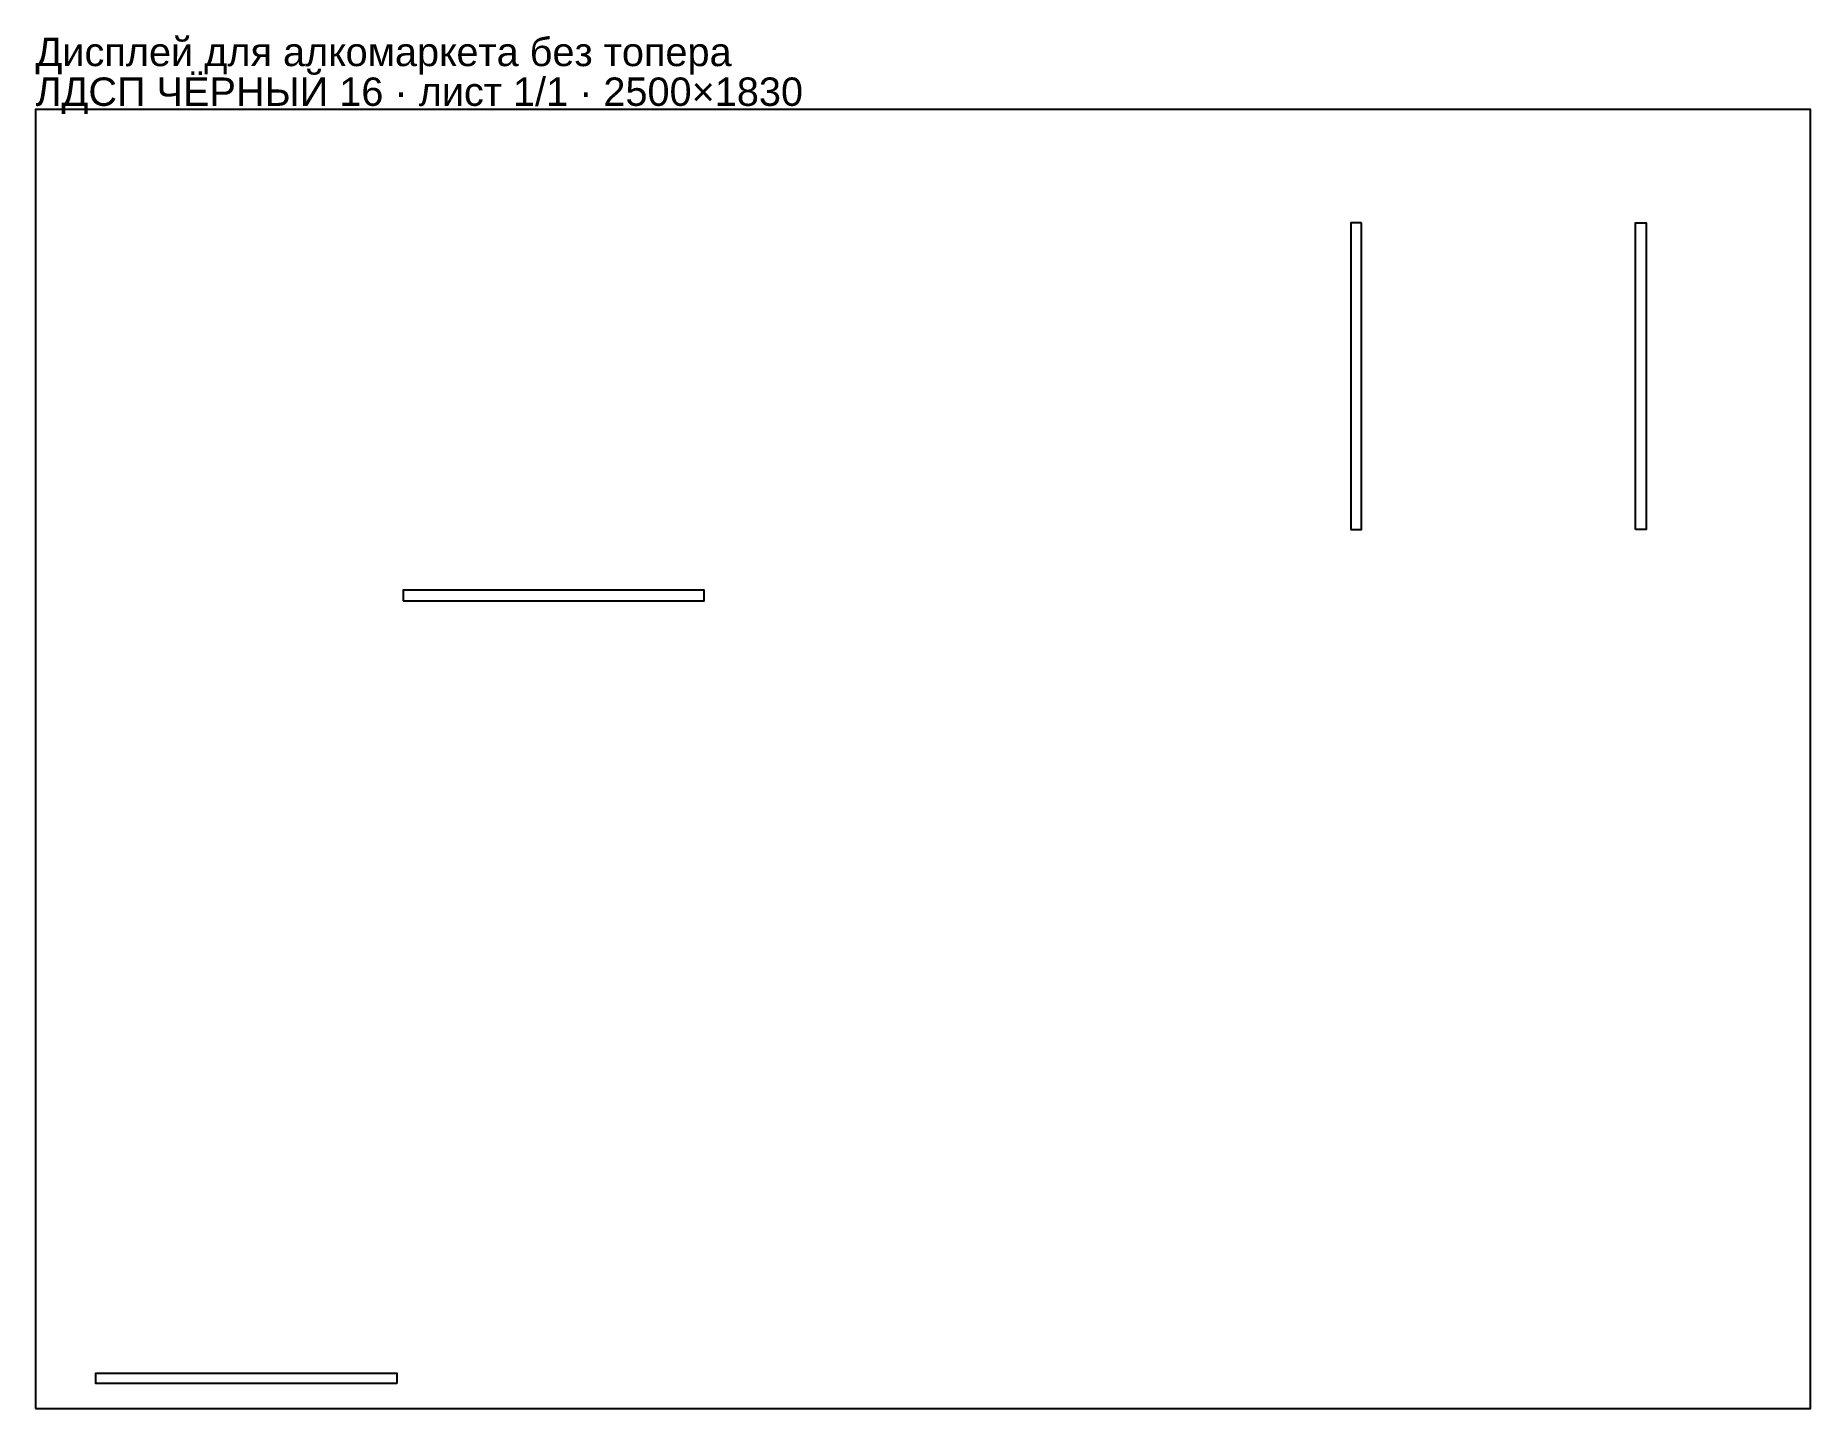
# Model space of a CAD drawing. Header units: millimetres. Extents: x 0 to 2500, y 0 to 1934.
import ezdxf

# ---------------------------------------------------------------- set-up
doc = ezdxf.new("R2010")
doc.units = ezdxf.units.MM
doc.layers.get('0').update_dxf_attribs({"linetype": 'CONTINUOUS'})
doc.layers.add('INFO', color=5, linetype='CONTINUOUS')
doc.styles.get("Standard").update_dxf_attribs({"font": 'arial.ttf'})

msp = doc.modelspace()

# ---------------------------------------------------------------- linework, layer by layer
for points in [[(0, 0), (2500, 0), (2500, 1830), (0, 1830)], [(1867.500677, 1670.299561), (1852.500677, 1670.299561), (1852.500677, 1238.299561), (1867.500677, 1238.299561)], [(2253.500577, 1238.299561), (2253.500577, 1670.299561), (2268.500577, 1670.299561), (2268.500577, 1238.299561)], [(518.000061, 1137.800034), (942.000061, 1137.800034), (942.000061, 1152.800034), (518.000061, 1152.800034)], [(509, 35.000015), (85, 35.000015), (85, 50.000015), (509, 50.000015)]]:
    msp.add_lwpolyline(points, close=True)

# ---------------------------------------------------------------- texts
at = {"layer": 'INFO'}
for s, p in [('Дисплей для алкомаркета без топера', (0, 1891)), ('ЛДСП ЧЁРНЫЙ 16 · лист 1/1 · 2500×1830', (0, 1835))]:
    msp.add_text(s, height=40, dxfattribs=at).set_placement(p)

doc.saveas('drawing.dxf')
